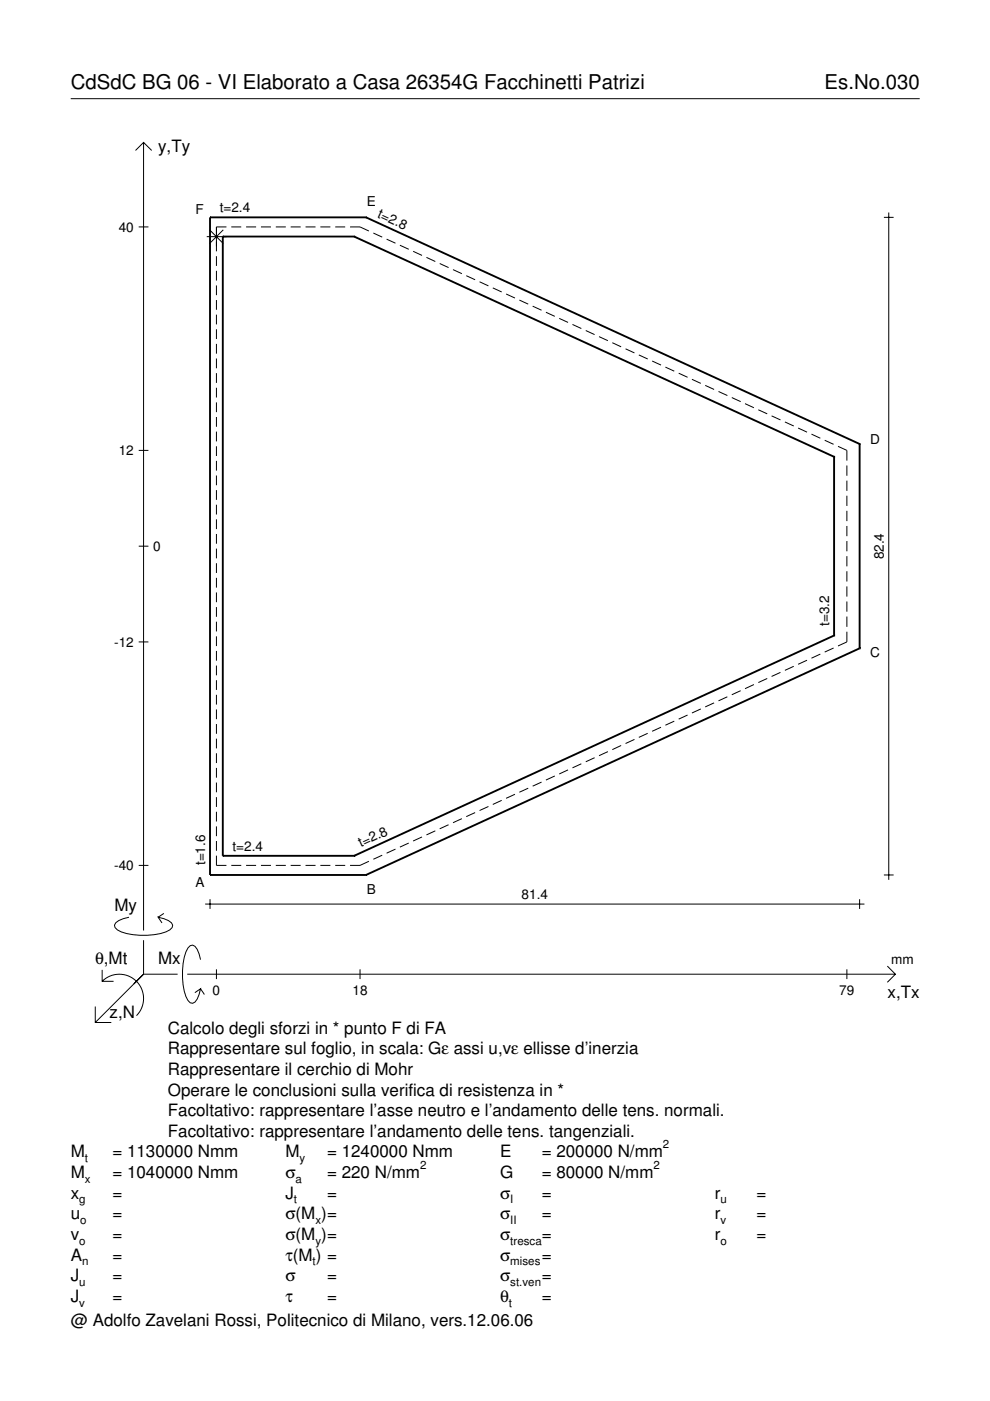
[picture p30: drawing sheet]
<svg xmlns="http://www.w3.org/2000/svg" width="210mm" height="297mm" viewBox="0 0 210 297" stroke-linecap="round" stroke-linejoin="round" font-family="sans-serif">
<defs><g id="words">
<g font-size="4.3">
<text x="15" y="18.9">CdSdC BG 06 - VI Elaborato a Casa 26354G Facchinetti Patrizi</text>
<text x="174.8" y="18.9">Es.No.030</text>
</g>
<g font-size="3.6">
<text x="33.5" y="32.3">y,Ty</text>
<text x="24.3" y="193.2">My</text>
<text x="20.1" y="204.5">θ,Mt</text>
<text x="33.5" y="204.5">Mx</text>
<text x="23.2" y="215.8">z,N</text>
<text x="188.2" y="211.7">x,Tx</text>
<text x="35.6" y="219.2">Calcolo degli sforzi in * punto F di FA</text>
<text x="35.6" y="227.9">Rappresentare il cerchio di Mohr</text>
<text x="35.6" y="223.5">Rappresentare sul foglio, in scala: Gε assi u,vε ellisse d’inerzia</text>
<text x="35.6" y="232.3">Operare le conclusioni sulla verifica di resistenza in *</text>
<text x="35.6" y="236.7">Facoltativo: rappresentare l’asse neutro e l’andamento delle tens. normali.</text>
<text x="15" y="245.4">M</text>
<text x="23.8" y="245.4">= 1130000 Nmm</text>
<text x="35.6" y="241">Facoltativo: rappresentare l’andamento delle tens. tangenziali.</text>
<text x="60.5" y="245.4">M</text>
<text x="69.3" y="245.4">= 1240000 Nmm</text>
<text x="106" y="245.4">E</text>
<text x="114.9" y="245.4">= 200000 N/mm</text>
<text x="15" y="249.8">M</text>
<text x="23.8" y="249.8">= 1040000 Nmm</text>
<text x="60.5" y="249.8">σ</text>
<text x="69.3" y="249.8">= 220 N/mm</text>
<text x="106" y="249.8">G</text>
<text x="114.9" y="249.8">= 80000 N/mm</text>
<text x="15" y="254.2">x</text>
<text x="23.8" y="254.2">=</text>
<text x="60.5" y="254.2">J</text>
<text x="69.3" y="254.2">=</text>
<text x="106" y="254.2">σ</text>
<text x="114.9" y="254.2">=</text>
<text x="151.5" y="254.2">r</text>
<text x="160.4" y="254.2">=</text>
<text x="15" y="258.5">u</text>
<text x="15" y="262.9">v</text>
<text x="23.8" y="258.5">=</text>
<text x="23.8" y="262.9">=</text>
<text x="60.5" y="262.9">σ(M )=</text>
<text x="60.5" y="258.5">σ(M )=</text>
<text x="106" y="258.5">σ</text>
<text x="106" y="262.9">σ</text>
<text x="114.9" y="258.5">=</text>
<text x="114.9" y="262.9">=</text>
<text x="151.5" y="258.5">r</text>
<text x="151.5" y="262.9">r</text>
<text x="160.4" y="258.5">=</text>
<text x="160.4" y="262.9">=</text>
<text x="15" y="267.3">A</text>
<text x="23.8" y="267.3">=</text>
<text x="60.5" y="267.3">τ(M ) =</text>
<text x="106" y="267.3">σ</text>
<text x="114.9" y="267.3">=</text>
<text x="15" y="271.7">J</text>
<text x="23.8" y="271.7">=</text>
<text x="60.5" y="271.7">σ</text>
<text x="69.3" y="271.7">=</text>
<text x="106" y="271.7">σ</text>
<text x="114.9" y="271.7">=</text>
<text x="15" y="281.2">@ Adolfo Zavelani Rossi, Politecnico di Milano, vers.12.06.06</text>
<text x="15" y="276">J</text>
<text x="23.8" y="276">=</text>
<text x="60.5" y="276">τ</text>
<text x="69.3" y="276">=</text>
<text x="106" y="276">θ</text>
<text x="114.9" y="276">=</text>
</g>
<g font-size="2.9">
<text x="41.5" y="45.3">F</text>
<text x="46.6" y="45.1">t=2.4</text>
<text x="77.8" y="43.8">E</text>
<text x="79.9" y="46" transform="rotate(25 79.9 46)">t=2.8</text>
<text x="25.2" y="49.1">40</text>
<text x="184.5" y="94">D</text>
<text x="25.2" y="96.5">12</text>
<text x="32.5" y="116.8">0</text>
<text x="187.4" y="118.6" transform="rotate(-90 187.4 118.6)">82.4</text>
<text x="24.2" y="137.1">-12</text>
<text x="175.8" y="132.7" transform="rotate(-90 175.8 132.7)">t=3.2</text>
<text x="184.5" y="139.4">C</text>
<text x="76.5" y="179.7" transform="rotate(-25 76.5 179.7)">t=2.8</text>
<text x="24.2" y="184.5">-40</text>
<text x="43.5" y="183.5" transform="rotate(-90 43.5 183.5)">t=1.6</text>
<text x="49.3" y="180.4">t=2.4</text>
<text x="41.5" y="188.1">A</text>
<text x="77.8" y="189.6">B</text>
<text x="110.6" y="190.7">81.4</text>
<text x="189" y="204.5">mm</text>
<text x="45.1" y="210.9">0</text>
<text x="74.7" y="210.9">18</text>
<text x="178" y="210.9">79</text>
</g>
<g font-size="2.4">
<text x="140.6" y="243.4">2</text>
<text x="18" y="246.4">t</text>
<text x="18" y="250.8">x</text>
<text x="62.7" y="250.8">a</text>
<text x="63.5" y="246.4">y</text>
<text x="89.1" y="247.8">2</text>
<text x="138.6" y="247.8">2</text>
<text x="16.8" y="255.2">g</text>
<text x="62.3" y="255.2">t</text>
<text x="108.2" y="255.2">I</text>
<text x="152.7" y="255.2">u</text>
<text x="16.8" y="263.9">o</text>
<text x="17" y="259.5">o</text>
<text x="66.9" y="259.5">x</text>
<text x="66.9" y="263.9">y</text>
<text x="108.2" y="259.5">II</text>
<text x="108.2" y="263.9">tresca</text>
<text x="152.7" y="259.5">v</text>
<text x="152.7" y="263.9">o</text>
<text x="17.4" y="268.3">n</text>
<text x="66.3" y="268.3">t</text>
<text x="108.2" y="268.3">mises</text>
<text x="16.8" y="272.7">u</text>
<text x="108.2" y="272.7">st.ven</text>
<text x="16.8" y="277">v</text>
<text x="107.9" y="277">t</text>
</g>
</g></defs>
<g fill="none" stroke="#000" stroke-width=".21">
<path d="M15 20.9h180M28.7 31.9l1.7-1.7 1.8 1.7M30.4 30.2v167.1M29.4 48.1h2.1M43.8 50.2h4.1M44.4 48.7l2.9 2.9M45.9 54.3v2.1M45.9 57.4v2.1M47.3 48.7l-2.9 2.9M48 48.1h-2.1v5.2M49 48.1h2.1M52.2 48.1h2.1"/>
<path d="M55.3 48.1h2.1M58.5 48.1h2.1M61.6 48.1h2.1M64.8 48.1h2.1M67.9 48.1h2.1M71.1 48.1h2.1M74.2 48.1h2.1l1.9 .9M79.2 49.4l1.8 .9M82 50.7l1.8 .9M84.8 52l1.9 .9M87.6 53.3l1.9 .9M90.4 54.6l1.9 .8"/>
<path d="M93.2 55.9l1.9 .8M96 57.2l1.9 .8M98.9 58.5l1.8 .8M101.7 59.7l1.9 .9M187.4 46.1h2.1M188.4 45.1v141.4M45.9 60.5v2.1M45.9 63.6v2.1M45.9 66.7v2.1M45.9 69.8v2.1M45.9 72.9v2.1M45.9 76v2.1"/>
<path d="M45.9 79.1v2.1M104.5 61l1.9 .9M107.3 62.3l1.9 .9M110.1 63.6l1.9 .9M112.9 64.9l1.9 .9M115.7 66.2l1.9 .9M118.6 67.5l1.8 .9M121.4 68.8l1.9 .9M124.2 70.1l1.9 .8M127 71.4l1.9 .8M129.8 72.7l1.9 .8M132.6 74l1.9 .8"/>
<path d="M135.4 75.3l1.9 .8M138.3 76.5l1.8 .9M141.1 77.8l1.9 .9M143.9 79.1l1.9 .9M29.4 95.5h2.1M45.9 82.2v2.1M45.9 85.3v2.1M45.9 88.4v2.1M45.9 91.5v2.1M45.9 94.6v2.1M45.9 97.7v2.1M146.7 80.4l1.9 .9"/>
<path d="M149.5 81.7l1.9 .9M152.3 83l1.9 .9M155.2 84.3l1.8 .9M158 85.6l1.8 .9M160.8 86.9l1.9 .8M163.6 88.2l1.9 .8M166.4 89.5l1.9 .8M169.2 90.8l1.9 .8M172 92l1.9 .9M174.9 93.3l1.8 .9M177.7 94.6l1.9 .9v2.2M179.6 98.7v2.2"/>
<path d="M29.4 115.8h2.1M45.9 100.8v2.1M45.9 103.9v2.1M45.9 107v2.1M45.9 110.1v2.1M45.9 113.2v2.1M45.9 116.3v2.1M45.9 119.4v2.1M179.6 101.9v2.2M179.6 105.1v2.2M179.6 108.3v2.2M179.6 111.5v2.2"/>
<path d="M179.6 114.7v2.2M179.6 117.9v2.2M29.4 136.1h2.1M45.9 122.5v2.1M45.9 125.6v2.1M45.9 128.7v2.1M45.9 131.8v2.1M45.9 134.9v2.1M45.9 138v2.1M171.1 140l-1.9 .8M173.9 138.7l-1.9 .9M176.7 137.4l-1.8 .9"/>
<path d="M179.6 121.1v2.2M179.6 124.3v2.2M179.6 127.5v2.2M179.6 130.7v2.2M179.6 133.9v2.2l-1.9 .9M45.9 141.1v2.1M45.9 144.2v2.1M45.9 147.3v2.1M45.9 150.4v2.1M45.9 153.5v2.1M45.9 156.6v2.1M45.9 159.7v2.1"/>
<path d="M128.9 159.4l-1.9 .8M131.7 158.1l-1.9 .8M134.5 156.8l-1.9 .8M137.3 155.5l-1.9 .8M140.1 154.2l-1.8 .9M143 152.9l-1.9 .9M145.8 151.6l-1.9 .9M148.6 150.3l-1.9 .9M151.4 149l-1.9 .9M154.2 147.7l-1.9 .9M157 146.4l-1.8 .9M159.8 145.1l-1.8 .9"/>
<path d="M162.7 143.9l-1.9 .8M165.5 142.6l-1.9 .8M168.3 141.3l-1.9 .8M45.9 162.8v2.1M45.9 165.9v2.1M45.9 169v2.1M45.9 172.1v2.1M45.9 175.2v2.1M45.9 178.3v2.1M86.7 178.7l-1.9 .9M89.5 177.5l-1.9 .8M92.3 176.2l-1.9 .8"/>
<path d="M95.1 174.9l-1.9 .8M97.9 173.6l-1.9 .8M100.7 172.3l-1.8 .8M103.6 171l-1.9 .9M106.4 169.7l-1.9 .9M109.2 168.4l-1.9 .9M112 167.1l-1.9 .9M114.8 165.8l-1.9 .9M117.6 164.5l-1.9 .9M120.4 163.2l-1.8 .9M123.3 161.9l-1.9 .9M126.1 160.7l-1.9 .8"/>
<path d="M27.3 194.5a3.6 3.6 0 0 0-3 1.7l.1 .5a5.6 5.6 0 0 0 3.8 1.5 13.4 13.4 0 0 0 7.8-1l.5-.5 .1-.5a3.6 3.6 0 0 0-3.1-1.7l.8 1.2M29.4 183.5h2.1M30.4 199.3v7.3M34.7 193.7l-1.2 .8M43.5 191.7h139.8M44.5 190.7v2M45.9 181.4v2.1h2.1M49 183.5h2.1M52.2 183.5h2.1M55.3 183.5h2.1M58.5 183.5h2.1M61.6 183.5h2.1"/>
<path d="M64.8 183.5h2.1M67.9 183.5h2.1M71.1 183.5h2.1M78.2 182.6l-1.9 .9h-2.1M81 181.3l-1.8 .9M83.8 180l-1.8 .9M182.3 190.7v2M187.4 185.5h2.1M20.2 213.4v3.4h3.4M21.7 208.1a5.1 5.1 0 0 1 7.2 0 5.1 5.1 0 0 1 0 7.2M21.7 205.6v2.5h2.4M30.4 206.6l-10.2 10.2"/>
<path d="M30.4 206.6h7.2M39.7 206.6h150.1M42.5 203.5a3.6 3.6 0 0 0-1.7-3.1l-.5 .1a5.7 5.7 0 0 0-1.5 3.8 13.3 13.3 0 0 0 1 7.8l.5 .5 .5 .1a3.6 3.6 0 0 0 1.7-3.1l-1.2 .9M42.5 209.6l.8 1.3M45.9 205.5v2.1M76.3 205.5v2.1M179.6 205.5v2.1M188.1 204.8l1.7 1.8-1.7 1.7"/>
</g>
<g fill="none" stroke="#000" stroke-width=".4">
<path d="M44.5 46.1h.1M44.5 46.1h33.1M44.5 46.1v139.4M47.2 50.2h.1M47.2 50.2h27.9M47.2 50.2v131.3M75.1 50.2h.1M75.1 50.2l101.7 46.7M77.6 46.1h.1M77.6 46.1l104.7 48M176.8 96.9h.1M176.8 96.9v37.8"/>
<path d="M182.3 94.1h.1M182.3 94.1v43.4M176.8 134.7h.1M176.8 134.7l-101.7 46.8M182.3 137.5h.1M182.3 137.5l-104.7 48M44.5 185.5h.1M44.5 185.5h33.1M47.2 181.5h.1M47.2 181.5h27.9M75.1 181.5h.1M77.6 185.5h.1"/>
</g>
<use href="#words"/>
</svg>
